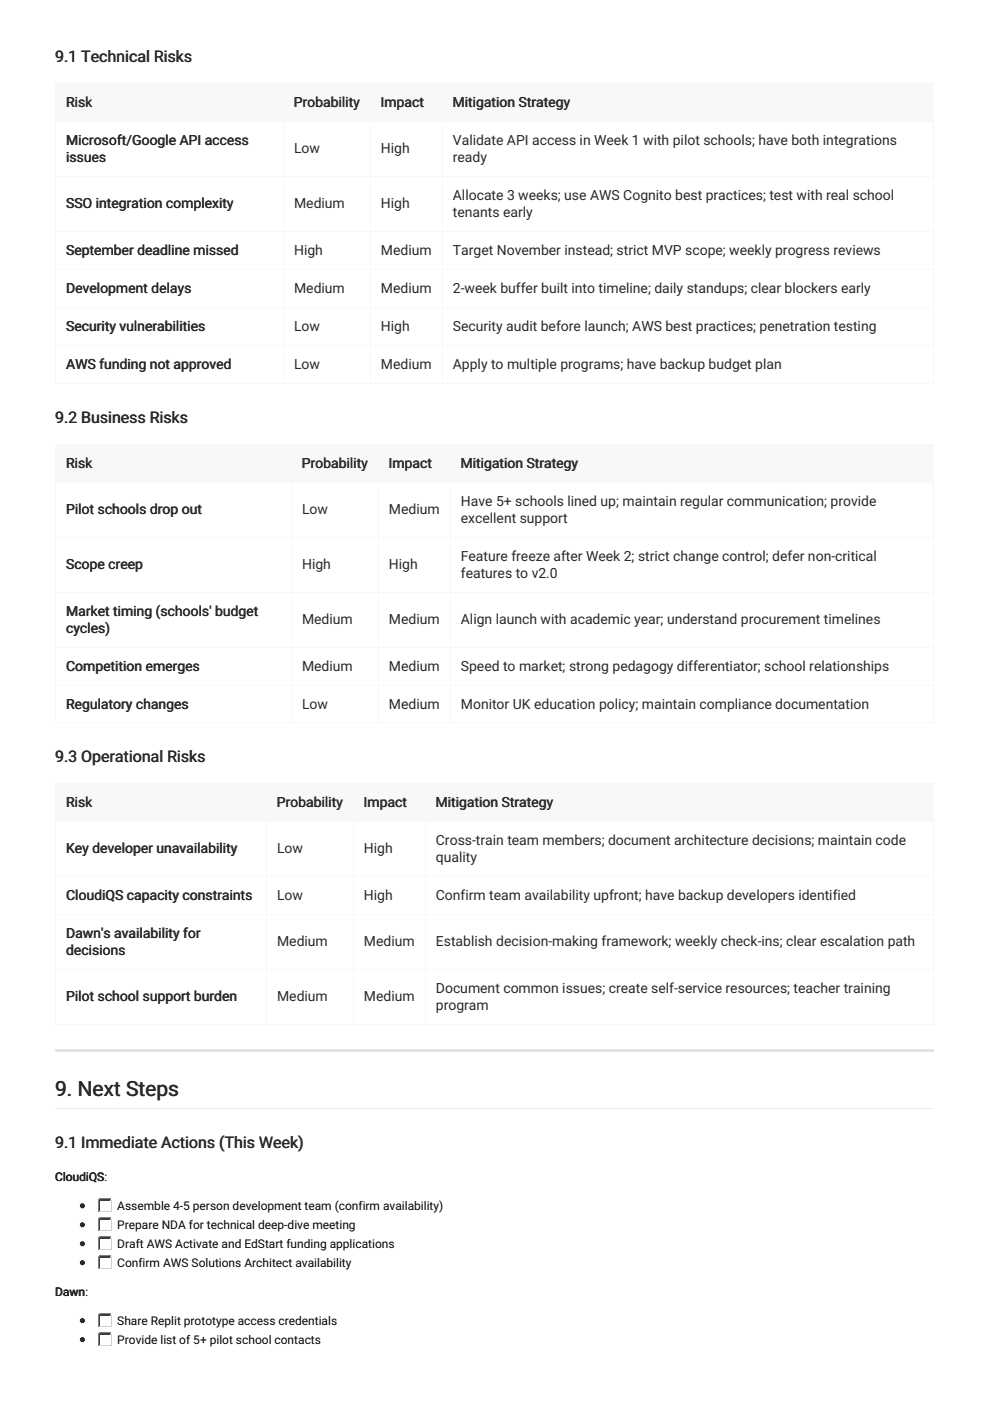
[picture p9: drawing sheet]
<svg xmlns="http://www.w3.org/2000/svg" width="210mm" height="297mm" viewBox="0 0 210 297" stroke-linecap="round" stroke-linejoin="round" font-family="sans-serif">
<defs><g id="words">
<text font-size="4.4" fill="#2b2b2b" x="11.6" y="232.4">9. Next Steps</text>
<g font-size="3.4" fill="#2b2b2b">
<text x="11.6" y="13.2">9.1 Technical Risks</text>
<text x="11.6" y="89.7">9.2 Business Risks</text>
<text x="11.6" y="161.6">9.3 Operational Risks</text>
<text x="11.6" y="243.4">9.1 Immediate Actions (This Week)</text>
</g>
<g font-size="3" fill="#2b2b2b">
<text x="14.1" y="22.8">Risk</text>
<text x="62.2" y="22.8">Probability</text>
<text x="80.7" y="22.8">Impact</text>
<text x="95.9" y="22.8">Mitigation Strategy</text>
<text x="14.1" y="99.2">Risk</text>
<text x="63.9" y="99.2">Probability</text>
<text x="82.4" y="99.2">Impact</text>
<text x="97.6" y="99.2">Mitigation Strategy</text>
<text x="14.1" y="171.2">Risk</text>
<text x="58.6" y="171.2">Probability</text>
<text x="77.1" y="171.2">Impact</text>
<text x="92.3" y="171.2">Mitigation Strategy</text>
</g>
<g font-size="3" fill="#24292e">
<text x="14" y="30.8">Microsoft/Google API access</text>
<text x="14" y="34.4">issues</text>
<text x="62.4" y="32.5">Low</text>
<text x="80.8" y="32.5">High</text>
<text x="96" y="30.8">Validate API access in Week 1 with pilot schools; have both integrations</text>
<text x="96" y="34.4">ready</text>
<text x="14" y="44.1">SSO integration complexity</text>
<text x="62.4" y="44.1">Medium</text>
<text x="80.8" y="44.1">High</text>
<text x="96" y="42.4">Allocate 3 weeks; use AWS Cognito best practices; test with real school</text>
<text x="96" y="46">tenants early</text>
<text x="14" y="54.1">September deadline missed</text>
<text x="62.4" y="54.1">High</text>
<text x="80.8" y="54.1">Medium</text>
<text x="96" y="54.1">Target November instead; strict MVP scope; weekly progress reviews</text>
<text x="14" y="62.1">Development delays</text>
<text x="62.4" y="62.1">Medium</text>
<text x="80.8" y="62.1">Medium</text>
<text x="96" y="62.1">2-week buffer built into timeline; daily standups; clear blockers early</text>
<text x="14" y="70.2">Security vulnerabilities</text>
<text x="62.4" y="70.2">Low</text>
<text x="80.8" y="70.2">High</text>
<text x="96" y="70.2">Security audit before launch; AWS best practices; penetration testing</text>
<text x="14" y="78.2">AWS funding not approved</text>
<text x="62.4" y="78.2">Low</text>
<text x="80.8" y="78.2">Medium</text>
<text x="96" y="78.2">Apply to multiple programs; have backup budget plan</text>
<text x="97.7" y="107.2">Have 5+ schools lined up; maintain regular communication; provide</text>
<text x="14" y="108.9">Pilot schools drop out</text>
<text x="64" y="108.9">Low</text>
<text x="82.5" y="108.9">Medium</text>
<text x="97.7" y="110.8">excellent support</text>
<text x="97.7" y="118.9">Feature freeze after Week 2; strict change control; defer non-critical</text>
<text x="14" y="120.6">Scope creep</text>
<text x="64" y="120.6">High</text>
<text x="82.5" y="120.6">High</text>
<text x="97.7" y="122.5">features to v2.0</text>
<text x="14" y="130.5">Market timing (schools' budget</text>
<text x="14" y="134.1">cycles)</text>
<text x="64" y="132.2">Medium</text>
<text x="82.5" y="132.2">Medium</text>
<text x="97.7" y="132.2">Align launch with academic year; understand procurement timelines</text>
<text x="14" y="142.2">Competition emerges</text>
<text x="64" y="142.2">Medium</text>
<text x="82.5" y="142.2">Medium</text>
<text x="97.7" y="142.2">Speed to market; strong pedagogy differentiator; school relationships</text>
<text x="14" y="150.2">Regulatory changes</text>
<text x="64" y="150.2">Low</text>
<text x="82.5" y="150.2">Medium</text>
<text x="97.7" y="150.2">Monitor UK education policy; maintain compliance documentation</text>
<text x="92.4" y="179.2">Cross-train team members; document architecture decisions; maintain code</text>
<text x="14" y="180.9">Key developer unavailability</text>
<text x="58.8" y="180.9">Low</text>
<text x="77.2" y="180.9">High</text>
<text x="92.4" y="182.8">quality</text>
<text x="14" y="190.9">CloudiQS capacity constraints</text>
<text x="58.8" y="190.9">Low</text>
<text x="77.2" y="190.9">High</text>
<text x="92.4" y="190.9">Confirm team availability upfront; have backup developers identified</text>
<text x="14" y="198.9">Dawn's availability for</text>
<text x="14" y="202.5">decisions</text>
<text x="58.8" y="200.6">Medium</text>
<text x="77.2" y="200.6">Medium</text>
<text x="92.4" y="200.6">Establish decision-making framework; weekly check-ins; clear escalation path</text>
<text x="14" y="212.3">Pilot school support burden</text>
<text x="58.8" y="212.3">Medium</text>
<text x="77.2" y="212.3">Medium</text>
<text x="92.4" y="210.6">Document common issues; create self-service resources; teacher training</text>
<text x="92.4" y="214.2">program</text>
</g>
<g font-size="2.5">
<text x="11.6" y="250.4">CloudiQS:</text>
<text x="24.9" y="256.5">Assemble 4-5 person development team (confirm availability)</text>
<text x="24.9" y="260.5">Prepare NDA for technical deep-dive meeting</text>
<text x="24.9" y="264.5">Draft AWS Activate and EdStart funding applications</text>
<text x="24.9" y="268.6">Confirm AWS Solutions Architect availability</text>
<text x="11.7" y="274.7">Dawn:</text>
<text x="24.9" y="280.9">Share Replit prototype access credentials</text>
<text x="24.9" y="284.9">Provide list of 5+ pilot school contacts</text>
</g>
</g></defs>
<g fill="#f6f8fa">
<path d="M11.7 17.7h48.3v8h-48.3z"/>
<path d="M60 17.7h18.4v8h-18.4z"/>
<path d="M78.4 17.7h15.3v8h-15.3z"/>
<path d="M93.7 17.7h104.2v8h-104.2z"/>
</g>
<g fill="none" stroke="#f6f8fa" stroke-width=".21">
<path d="M11.7 17.8h186.4M11.9 17.7v63.7M60.1 17.7v63.7M78.5 17.7v63.7M93.8 17.7v63.7M198 17.7v63.7M11.7 25.8h186.4M11.7 37.5h186.4M11.7 49.1h186.4M11.7 57.2h186.4M11.7 65.2h186.4M11.7 73.3h186.4"/>
<path d="M11.7 81.3h186.4"/>
</g>
<g fill="#f6f8fa">
<path d="M11.7 94.1h50v8.1h-50z"/>
<path d="M61.7 94.1h18.4v8.1h-18.4z"/>
<path d="M80.1 94.1h15.3v8.1h-15.3z"/>
<path d="M95.4 94.1h102.5v8.1h-102.5z"/>
</g>
<path d="M11.7 94.2h186.4M11.9 94.1v59.3M61.8 94.1v59.3M80.2 94.1v59.3M95.5 94.1v59.3M198 94.1v59.3M11.7 102.3h186.4M11.7 113.9h186.4M11.7 125.6h186.4M11.7 137.2h186.4M11.7 145.2h186.4M11.7 153.3h186.4" fill="none" stroke="#f6f8fa" stroke-width=".21"/>
<g fill="#f6f8fa">
<path d="M11.7 166.1h44.7v8h-44.7z"/>
<path d="M56.4 166.1h18.4v8h-18.4z"/>
<path d="M74.8 166.1h15.3v8h-15.3z"/>
<path d="M90.1 166.1h107.8v8h-107.8z"/>
</g>
<path d="M11.7 166.2h186.4M11.7 174.2h186.4M11.9 166.1v51.2M56.5 166.1v51.2M74.9 166.1v51.2M90.2 166.1v51.2M198 166.1v51.2M11.7 185.9h186.4M11.7 193.9h186.4M11.7 205.6h186.4M11.7 217.2h186.4" fill="none" stroke="#f6f8fa" stroke-width=".21"/>
<path d="M11.7 222.4h186.4v.6h-186.4z" fill="#e1e4e8"/>
<path d="M11.7 235h186.4" fill="none" stroke="#eaecef" stroke-width=".21"/>
<circle cx="17.5" cy="255.7" r=".42" fill="#000" stroke="#000" stroke-width=".21"/>
<path d="M21 254.2v2.7M21.1 254.3h2.5" fill="none" stroke="#808080" stroke-width=".23"/>
<path d="M21.1 256.8h2.5M23.5 254.4v2.5" fill="none" stroke="#d4d0c8" stroke-width=".23"/>
<path d="M21.2 254.4v2.3M21.3 254.5h2.1" fill="none" stroke="#404040" stroke-width=".23"/>
<g fill="#fff">
<path d="M21.3 256.5h2.1v.2h-2.1z"/>
<path d="M23.1 254.6h.3v2.1h-.3z"/>
<path d="M21.3 254.6h1.8v1.9h-1.8z"/>
</g>
<circle cx="17.5" cy="259.7" r=".42" fill="#000" stroke="#000" stroke-width=".21"/>
<path d="M21 258.2v2.7M21.1 258.3h2.5" fill="none" stroke="#808080" stroke-width=".23"/>
<path d="M23.5 258.4v2.5M21.1 260.8h2.5" fill="none" stroke="#d4d0c8" stroke-width=".23"/>
<path d="M21.2 258.4v2.3M21.3 258.5h2.1" fill="none" stroke="#404040" stroke-width=".23"/>
<g fill="#fff">
<path d="M21.3 260.5h2.1v.2h-2.1z"/>
<path d="M23.1 258.7h.3v2h-.3z"/>
<path d="M21.3 258.7h1.8v1.8h-1.8z"/>
</g>
<circle cx="17.5" cy="263.7" r=".42" fill="#000" stroke="#000" stroke-width=".21"/>
<path d="M21 262.2v2.8M21.1 262.3h2.5" fill="none" stroke="#808080" stroke-width=".23"/>
<path d="M21.1 264.9h2.5M23.5 262.4v2.6" fill="none" stroke="#d4d0c8" stroke-width=".23"/>
<path d="M21.2 262.4v2.3M21.3 262.6h2.1" fill="none" stroke="#404040" stroke-width=".23"/>
<g fill="#fff">
<path d="M21.3 264.5h2.1v.2h-2.1z"/>
<path d="M23.1 262.7h.3v2h-.3z"/>
<path d="M21.3 262.7h1.8v1.8h-1.8z"/>
</g>
<circle cx="17.5" cy="267.7" r=".42" fill="#000" stroke="#000" stroke-width=".21"/>
<path d="M21 266.2v2.8M21.1 266.4h2.5" fill="none" stroke="#808080" stroke-width=".23"/>
<path d="M21.1 268.9h2.5M23.5 266.5v2.5" fill="none" stroke="#d4d0c8" stroke-width=".23"/>
<path d="M21.2 266.5v2.3M21.3 266.6h2.1" fill="none" stroke="#404040" stroke-width=".23"/>
<g fill="#fff">
<path d="M21.3 268.5h2.1v.3h-2.1z"/>
<path d="M23.1 266.7h.3v2.1h-.3z"/>
<path d="M21.3 266.7h1.8v1.8h-1.8z"/>
</g>
<circle cx="17.5" cy="280" r=".42" fill="#000" stroke="#000" stroke-width=".21"/>
<path d="M21 278.5v2.8M21.1 278.6h2.5" fill="none" stroke="#808080" stroke-width=".23"/>
<path d="M23.5 278.8v2.5M21.1 281.2h2.5" fill="none" stroke="#d4d0c8" stroke-width=".23"/>
<path d="M21.2 278.8v2.2M21.3 278.9h2.1" fill="none" stroke="#404040" stroke-width=".23"/>
<g fill="#fff">
<path d="M21.3 280.8h2.1v.2h-2.1z"/>
<path d="M23.1 279h.3v2h-.3z"/>
<path d="M21.3 279h1.8v1.8h-1.8z"/>
</g>
<circle cx="17.5" cy="284" r=".42" fill="#000" stroke="#000" stroke-width=".21"/>
<path d="M21 282.5v2.8M21.1 282.7h2.5" fill="none" stroke="#808080" stroke-width=".23"/>
<path d="M21.1 285.2h2.5M23.5 282.8v2.5" fill="none" stroke="#d4d0c8" stroke-width=".23"/>
<path d="M21.2 282.8v2.3M21.3 282.9h2.1" fill="none" stroke="#404040" stroke-width=".23"/>
<g fill="#fff">
<path d="M21.3 284.8h2.1v.3h-2.1z"/>
<path d="M23.1 283h.3v2.1h-.3z"/>
<path d="M21.3 283h1.8v1.8h-1.8z"/>
</g>
<use href="#words"/>
</svg>
